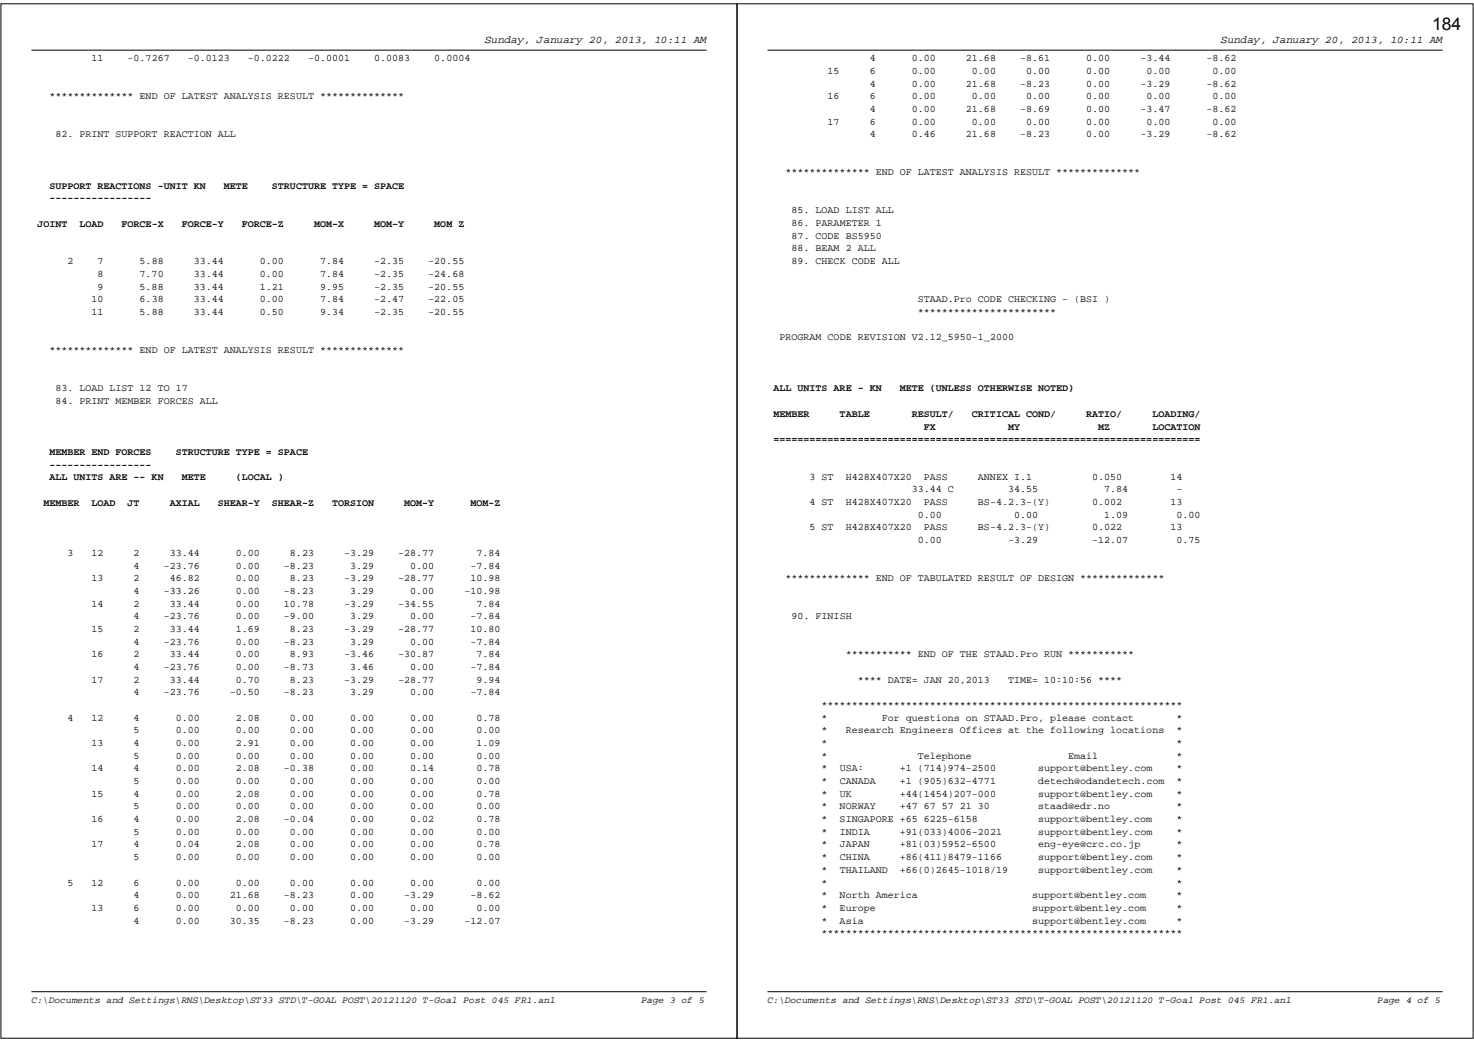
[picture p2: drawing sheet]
<svg xmlns="http://www.w3.org/2000/svg" width="297mm" height="210mm" viewBox="0 0 297 210" stroke-linecap="round" stroke-linejoin="round" font-family="sans-serif">
<defs><g id="words">
<text font-size="3.5" x="288.6" y="6.1">184</text>
<g font-size="2.2">
<text x="97.7" y="8.7">Sunday, January 20, 2013, 10:11 AM</text>
<text x="246" y="8.7">Sunday, January 20, 2013, 10:11 AM</text>
</g>
<g font-size="2">
<text x="18.4" y="12.3">11</text>
<text x="25.7" y="12.3">-0.7267</text>
<text x="37.8" y="12.3">-0.0123</text>
<text x="50" y="12.3">-0.0222</text>
<text x="62.1" y="12.3">-0.0001</text>
<text x="75.4" y="12.3">0.0083</text>
<text x="87.5" y="12.3">0.0004</text>
<text x="166.8" y="14.9">15</text>
<text x="175.3" y="12.3">4</text>
<text x="175.3" y="17.5">4</text>
<text x="175.3" y="14.9">6</text>
<text x="183.7" y="12.3">0.00</text>
<text x="183.7" y="17.5">0.00</text>
<text x="183.8" y="14.9">0.00</text>
<text x="194.7" y="12.3">21.68</text>
<text x="194.7" y="17.5">21.68</text>
<text x="195.9" y="14.9">0.00</text>
<text x="205.6" y="12.3">-8.61</text>
<text x="205.6" y="17.5">-8.23</text>
<text x="206.8" y="14.9">0.00</text>
<text x="218.9" y="12.3">0.00</text>
<text x="218.9" y="17.5">0.00</text>
<text x="218.9" y="14.9">0.00</text>
<text x="229.8" y="12.3">-3.44</text>
<text x="229.8" y="17.5">-3.29</text>
<text x="231" y="14.9">0.00</text>
<text x="243.1" y="12.3">-8.62</text>
<text x="243.1" y="17.5">-8.62</text>
<text x="244.3" y="14.9">0.00</text>
<text x="10" y="20">************** END OF LATEST ANALYSIS RESULT **************</text>
<text x="166.8" y="20">16</text>
<text x="175.3" y="22.6">4</text>
<text x="175.3" y="20">6</text>
<text x="183.7" y="22.6">0.00</text>
<text x="183.8" y="20">0.00</text>
<text x="194.7" y="22.6">21.68</text>
<text x="195.9" y="20">0.00</text>
<text x="205.6" y="22.6">-8.69</text>
<text x="206.8" y="20">0.00</text>
<text x="218.9" y="22.6">0.00</text>
<text x="218.9" y="20">0.00</text>
<text x="229.8" y="22.6">-3.47</text>
<text x="231" y="20">0.00</text>
<text x="243.1" y="22.6">-8.62</text>
<text x="244.3" y="20">0.00</text>
<text x="11.2" y="27.7">82. PRINT SUPPORT REACTION ALL</text>
<text x="166.8" y="25.1">17</text>
<text x="175.3" y="27.7">4</text>
<text x="175.3" y="25.1">6</text>
<text x="183.7" y="27.7">0.46</text>
<text x="183.8" y="25.1">0.00</text>
<text x="194.7" y="27.7">21.68</text>
<text x="195.9" y="25.1">0.00</text>
<text x="205.6" y="27.7">-8.23</text>
<text x="206.8" y="25.1">0.00</text>
<text x="218.9" y="27.7">0.00</text>
<text x="218.9" y="25.1">0.00</text>
<text x="229.8" y="27.7">-3.29</text>
<text x="231" y="25.1">0.00</text>
<text x="243.1" y="27.7">-8.62</text>
<text x="244.3" y="25.1">0.00</text>
<text x="158.3" y="35.3">************** END OF LATEST ANALYSIS RESULT **************</text>
<text x="10" y="38">SUPPORT REACTIONS -UNIT KN</text>
<text x="10" y="40.6">-----------------</text>
<text x="45.1" y="38">METE</text>
<text x="54.8" y="38">STRUCTURE TYPE = SPACE</text>
<text x="7.5" y="45.7">JOINT</text>
<text x="16" y="45.7">LOAD</text>
<text x="24.5" y="45.7">FORCE-X</text>
<text x="36.6" y="45.7">FORCE-Y</text>
<text x="48.7" y="45.7">FORCE-Z</text>
<text x="63.3" y="45.7">MOM-X</text>
<text x="75.4" y="45.7">MOM-Y</text>
<text x="87.5" y="45.7">MOM Z</text>
<text x="159.5" y="43">85. LOAD LIST ALL</text>
<text x="159.5" y="45.6">86. PARAMETER 1</text>
<text x="13.6" y="53.2">2</text>
<text x="19.7" y="53.2">7</text>
<text x="28.1" y="53.2">5.88</text>
<text x="39" y="53.2">33.44</text>
<text x="52.4" y="53.2">0.00</text>
<text x="64.5" y="53.2">7.84</text>
<text x="75.4" y="53.2">-2.35</text>
<text x="86.3" y="53.2">-20.55</text>
<text x="159.5" y="48.1">87. CODE BS5950</text>
<text x="159.5" y="50.7">88. BEAM 2 ALL</text>
<text x="159.5" y="53.2">89. CHECK CODE ALL</text>
<text x="19.7" y="55.8">8</text>
<text x="19.7" y="58.3">9</text>
<text x="28.1" y="55.8">7.70</text>
<text x="28.1" y="58.3">5.88</text>
<text x="39" y="55.8">33.44</text>
<text x="39" y="58.3">33.44</text>
<text x="52.4" y="55.8">0.00</text>
<text x="52.4" y="58.3">1.21</text>
<text x="64.5" y="55.8">7.84</text>
<text x="64.5" y="58.3">9.95</text>
<text x="75.4" y="55.8">-2.35</text>
<text x="75.4" y="58.3">-2.35</text>
<text x="86.3" y="55.8">-24.68</text>
<text x="86.3" y="58.3">-20.55</text>
<text x="18.4" y="60.9">10</text>
<text x="18.4" y="63.5">11</text>
<text x="28.1" y="60.9">6.38</text>
<text x="28.1" y="63.5">5.88</text>
<text x="39" y="60.9">33.44</text>
<text x="39" y="63.5">33.44</text>
<text x="52.4" y="60.9">0.00</text>
<text x="52.4" y="63.5">0.50</text>
<text x="64.5" y="60.9">7.84</text>
<text x="64.5" y="63.5">9.34</text>
<text x="75.4" y="60.9">-2.47</text>
<text x="75.4" y="63.5">-2.35</text>
<text x="86.3" y="60.9">-22.05</text>
<text x="86.3" y="63.5">-20.55</text>
<text x="185" y="60.9">STAAD.Pro CODE CHECKING - (BSI )</text>
<text x="185" y="63.5">***********************</text>
<text x="10" y="71.1">************** END OF LATEST ANALYSIS RESULT **************</text>
<text x="157.1" y="68.6">PROGRAM CODE REVISION V2.12_5950-1_2000</text>
<text x="11.2" y="78.8">83. LOAD LIST 12 TO 17</text>
<text x="11.2" y="81.3">84. PRINT MEMBER FORCES ALL</text>
<text x="155.9" y="78.9">ALL UNITS ARE - KN</text>
<text x="155.9" y="84">MEMBER</text>
<text x="169.2" y="84">TABLE</text>
<text x="181.3" y="78.9">METE (UNLESS OTHERWISE NOTED)</text>
<text x="183.7" y="84">RESULT/</text>
<text x="195.9" y="84">CRITICAL COND/</text>
<text x="218.9" y="84">RATIO/</text>
<text x="232.2" y="84">LOADING/</text>
<text x="155.9" y="89.1">=======================================================================</text>
<text x="186.2" y="86.6">FX</text>
<text x="203.1" y="86.6">MY</text>
<text x="221.3" y="86.6">MZ</text>
<text x="232.2" y="86.6">LOCATION</text>
<text x="10" y="91.7">MEMBER END FORCES</text>
<text x="10" y="94.2">-----------------</text>
<text x="35.4" y="91.7">STRUCTURE TYPE = SPACE</text>
<text x="8.8" y="101.9">MEMBER</text>
<text x="10" y="96.8">ALL UNITS ARE -- KN</text>
<text x="18.4" y="101.9">LOAD</text>
<text x="25.7" y="101.9">JT</text>
<text x="34.2" y="101.9">AXIAL</text>
<text x="36.6" y="96.8">METE</text>
<text x="43.9" y="101.9">SHEAR-Y</text>
<text x="47.5" y="96.8">(LOCAL )</text>
<text x="54.8" y="101.9">SHEAR-Z</text>
<text x="66.9" y="101.9">TORSION</text>
<text x="81.5" y="101.9">MOM-Y</text>
<text x="94.8" y="101.9">MOM-Z</text>
<text x="163.1" y="96.7">3 ST</text>
<text x="163.1" y="101.8">4 ST</text>
<text x="170.4" y="96.7">H428X407X20</text>
<text x="170.4" y="101.8">H428X407X20</text>
<text x="183.7" y="99.2">33.44 C</text>
<text x="186.2" y="96.7">PASS</text>
<text x="186.2" y="101.8">PASS</text>
<text x="197.1" y="96.7">ANNEX I.1</text>
<text x="197.1" y="101.8">BS-4.2.3-(Y)</text>
<text x="203.1" y="99.2">34.55</text>
<text x="220.1" y="96.7">0.050</text>
<text x="220.1" y="101.8">0.002</text>
<text x="222.5" y="99.2">7.84</text>
<text x="235.9" y="96.7">14</text>
<text x="235.9" y="101.8">13</text>
<text x="237.1" y="99.2">-</text>
<text x="163.1" y="106.9">5 ST</text>
<text x="170.4" y="106.9">H428X407X20</text>
<text x="185" y="104.3">0.00</text>
<text x="186.2" y="106.9">PASS</text>
<text x="197.1" y="106.9">BS-4.2.3-(Y)</text>
<text x="204.4" y="104.3">0.00</text>
<text x="220.1" y="106.9">0.022</text>
<text x="222.5" y="104.3">1.09</text>
<text x="235.9" y="106.9">13</text>
<text x="237.1" y="104.3">0.00</text>
<text x="13.6" y="112">3</text>
<text x="18.4" y="112">12</text>
<text x="26.9" y="112">2</text>
<text x="34.2" y="112">33.44</text>
<text x="47.5" y="112">0.00</text>
<text x="58.4" y="112">8.23</text>
<text x="69.3" y="112">-3.29</text>
<text x="80.2" y="112">-28.77</text>
<text x="96" y="112">7.84</text>
<text x="185" y="109.5">0.00</text>
<text x="203.1" y="109.5">-3.29</text>
<text x="220.1" y="109.5">-12.07</text>
<text x="237.1" y="109.5">0.75</text>
<text x="18.4" y="117.1">13</text>
<text x="26.9" y="114.6">4</text>
<text x="26.9" y="119.7">4</text>
<text x="26.9" y="117.1">2</text>
<text x="33" y="114.6">-23.76</text>
<text x="33" y="119.7">-33.26</text>
<text x="34.2" y="117.1">46.82</text>
<text x="47.5" y="114.6">0.00</text>
<text x="47.5" y="119.7">0.00</text>
<text x="47.5" y="117.1">0.00</text>
<text x="57.2" y="114.6">-8.23</text>
<text x="57.2" y="119.7">-8.23</text>
<text x="58.4" y="117.1">8.23</text>
<text x="69.3" y="117.1">-3.29</text>
<text x="70.6" y="114.6">3.29</text>
<text x="70.6" y="119.7">3.29</text>
<text x="80.2" y="117.1">-28.77</text>
<text x="82.7" y="114.6">0.00</text>
<text x="82.7" y="119.7">0.00</text>
<text x="93.6" y="119.7">-10.98</text>
<text x="94.8" y="114.6">-7.84</text>
<text x="94.8" y="117.1">10.98</text>
<text x="158.3" y="117.1">************** END OF TABULATED RESULT OF DESIGN **************</text>
<text x="18.4" y="122.2">14</text>
<text x="26.9" y="124.8">4</text>
<text x="26.9" y="122.2">2</text>
<text x="33" y="124.8">-23.76</text>
<text x="34.2" y="122.2">33.44</text>
<text x="47.5" y="124.8">0.00</text>
<text x="47.5" y="122.2">0.00</text>
<text x="57.2" y="124.8">-9.00</text>
<text x="57.2" y="122.2">10.78</text>
<text x="69.3" y="122.2">-3.29</text>
<text x="70.6" y="124.8">3.29</text>
<text x="80.2" y="122.2">-34.55</text>
<text x="82.7" y="124.8">0.00</text>
<text x="94.8" y="124.8">-7.84</text>
<text x="96" y="122.2">7.84</text>
<text x="159.5" y="124.8">90. FINISH</text>
<text x="18.4" y="127.3">15</text>
<text x="26.9" y="129.9">4</text>
<text x="26.9" y="127.3">2</text>
<text x="33" y="129.9">-23.76</text>
<text x="34.2" y="127.3">33.44</text>
<text x="47.5" y="129.9">0.00</text>
<text x="47.5" y="127.3">1.69</text>
<text x="57.2" y="129.9">-8.23</text>
<text x="58.4" y="127.3">8.23</text>
<text x="69.3" y="127.3">-3.29</text>
<text x="70.6" y="129.9">3.29</text>
<text x="80.2" y="127.3">-28.77</text>
<text x="82.7" y="129.9">0.00</text>
<text x="94.8" y="129.9">-7.84</text>
<text x="94.8" y="127.3">10.80</text>
<text x="18.4" y="132.5">16</text>
<text x="18.4" y="137.6">17</text>
<text x="26.9" y="135">4</text>
<text x="26.9" y="132.5">2</text>
<text x="26.9" y="137.6">2</text>
<text x="33" y="135">-23.76</text>
<text x="34.2" y="132.5">33.44</text>
<text x="34.2" y="137.6">33.44</text>
<text x="47.5" y="135">0.00</text>
<text x="47.5" y="132.5">0.00</text>
<text x="47.5" y="137.6">0.70</text>
<text x="57.2" y="135">-8.73</text>
<text x="58.4" y="132.5">8.93</text>
<text x="58.4" y="137.6">8.23</text>
<text x="69.3" y="132.5">-3.46</text>
<text x="69.3" y="137.6">-3.29</text>
<text x="70.6" y="135">3.46</text>
<text x="80.2" y="132.5">-30.87</text>
<text x="80.2" y="137.6">-28.77</text>
<text x="82.7" y="135">0.00</text>
<text x="94.8" y="135">-7.84</text>
<text x="96" y="132.5">7.84</text>
<text x="96" y="137.6">9.94</text>
<text x="170.4" y="132.5">*********** END OF THE STAAD.Pro RUN ***********</text>
<text x="172.8" y="137.6">**** DATE= JAN 20,2013</text>
<text x="203.1" y="137.6">TIME= 10:10:56 ****</text>
<text x="26.9" y="140.1">4</text>
<text x="33" y="140.1">-23.76</text>
<text x="46.3" y="140.1">-0.50</text>
<text x="57.2" y="140.1">-8.23</text>
<text x="70.6" y="140.1">3.29</text>
<text x="82.7" y="140.1">0.00</text>
<text x="94.8" y="140.1">-7.84</text>
<text x="165.6" y="142.7">************************************************************</text>
<text x="13.6" y="145.2">4</text>
<text x="18.4" y="145.2">12</text>
<text x="26.9" y="147.8">5</text>
<text x="26.9" y="145.2">4</text>
<text x="35.4" y="147.8">0.00</text>
<text x="35.4" y="145.2">0.00</text>
<text x="47.5" y="147.8">0.00</text>
<text x="47.5" y="145.2">2.08</text>
<text x="58.4" y="147.8">0.00</text>
<text x="58.4" y="145.2">0.00</text>
<text x="70.6" y="147.8">0.00</text>
<text x="70.6" y="145.2">0.00</text>
<text x="82.7" y="147.8">0.00</text>
<text x="82.7" y="145.2">0.00</text>
<text x="96" y="147.8">0.00</text>
<text x="96" y="145.2">0.78</text>
<text x="165.6" y="145.2">*</text>
<text x="165.6" y="147.8">*</text>
<text x="170.4" y="147.8">Research Engineers Offices at the following locations</text>
<text x="177.7" y="145.2">For questions on STAAD.Pro, please contact</text>
<text x="237.1" y="145.2">*</text>
<text x="237.1" y="147.8">*</text>
<text x="18.4" y="150.3">13</text>
<text x="18.4" y="155.5">14</text>
<text x="26.9" y="152.9">5</text>
<text x="26.9" y="150.3">4</text>
<text x="26.9" y="155.5">4</text>
<text x="35.4" y="152.9">0.00</text>
<text x="35.4" y="150.3">0.00</text>
<text x="35.4" y="155.5">0.00</text>
<text x="47.5" y="152.9">0.00</text>
<text x="47.5" y="150.3">2.91</text>
<text x="47.5" y="155.5">2.08</text>
<text x="57.2" y="155.5">-0.38</text>
<text x="58.4" y="152.9">0.00</text>
<text x="58.4" y="150.3">0.00</text>
<text x="70.6" y="152.9">0.00</text>
<text x="70.6" y="150.3">0.00</text>
<text x="70.6" y="155.5">0.00</text>
<text x="82.7" y="152.9">0.00</text>
<text x="82.7" y="150.3">0.00</text>
<text x="82.7" y="155.5">0.14</text>
<text x="96" y="152.9">0.00</text>
<text x="96" y="150.3">1.09</text>
<text x="96" y="155.5">0.78</text>
<text x="165.6" y="150.3">*</text>
<text x="165.6" y="152.9">*</text>
<text x="165.6" y="155.5">*</text>
<text x="169.2" y="155.5">USA:</text>
<text x="181.3" y="155.5">+1 (714)974-2500</text>
<text x="185" y="152.9">Telephone</text>
<text x="209.2" y="155.5">support@bentley.com</text>
<text x="215.3" y="152.9">Email</text>
<text x="237.1" y="150.3">*</text>
<text x="237.1" y="152.9">*</text>
<text x="237.1" y="155.5">*</text>
<text x="18.4" y="160.6">15</text>
<text x="26.9" y="158">5</text>
<text x="26.9" y="160.6">4</text>
<text x="35.4" y="158">0.00</text>
<text x="35.4" y="160.6">0.00</text>
<text x="47.5" y="158">0.00</text>
<text x="47.5" y="160.6">2.08</text>
<text x="58.4" y="158">0.00</text>
<text x="58.4" y="160.6">0.00</text>
<text x="70.6" y="158">0.00</text>
<text x="70.6" y="160.6">0.00</text>
<text x="82.7" y="158">0.00</text>
<text x="82.7" y="160.6">0.00</text>
<text x="96" y="158">0.00</text>
<text x="96" y="160.6">0.78</text>
<text x="165.6" y="158">*</text>
<text x="165.6" y="160.6">*</text>
<text x="169.2" y="158">CANADA</text>
<text x="169.2" y="160.6">UK</text>
<text x="181.3" y="160.6">+44(1454)207-000</text>
<text x="181.3" y="158">+1 (905)632-4771</text>
<text x="209.2" y="160.6">support@bentley.com</text>
<text x="209.2" y="158">detech@odandetech.com</text>
<text x="237.1" y="160.6">*</text>
<text x="237.1" y="158">*</text>
<text x="18.4" y="165.7">16</text>
<text x="26.9" y="163.1">5</text>
<text x="26.9" y="165.7">4</text>
<text x="35.4" y="163.1">0.00</text>
<text x="35.4" y="165.7">0.00</text>
<text x="47.5" y="163.1">0.00</text>
<text x="47.5" y="165.7">2.08</text>
<text x="57.2" y="165.7">-0.04</text>
<text x="58.4" y="163.1">0.00</text>
<text x="70.6" y="163.1">0.00</text>
<text x="70.6" y="165.7">0.00</text>
<text x="82.7" y="163.1">0.00</text>
<text x="82.7" y="165.7">0.02</text>
<text x="96" y="163.1">0.00</text>
<text x="96" y="165.7">0.78</text>
<text x="165.6" y="163.1">*</text>
<text x="165.6" y="165.7">*</text>
<text x="169.2" y="163.1">NORWAY</text>
<text x="169.2" y="165.7">SINGAPORE +65 6225-6158</text>
<text x="181.3" y="163.1">+47 67 57 21 30</text>
<text x="209.2" y="163.1">staad@edr.no</text>
<text x="209.2" y="165.7">support@bentley.com</text>
<text x="237.1" y="163.1">*</text>
<text x="237.1" y="165.7">*</text>
<text x="18.4" y="170.8">17</text>
<text x="26.9" y="168.2">5</text>
<text x="26.9" y="173.3">5</text>
<text x="26.9" y="170.8">4</text>
<text x="35.4" y="168.2">0.00</text>
<text x="35.4" y="173.3">0.00</text>
<text x="35.4" y="170.8">0.04</text>
<text x="47.5" y="168.2">0.00</text>
<text x="47.5" y="173.3">0.00</text>
<text x="47.5" y="170.8">2.08</text>
<text x="58.4" y="168.2">0.00</text>
<text x="58.4" y="173.3">0.00</text>
<text x="58.4" y="170.8">0.00</text>
<text x="70.6" y="168.2">0.00</text>
<text x="70.6" y="173.3">0.00</text>
<text x="70.6" y="170.8">0.00</text>
<text x="82.7" y="168.2">0.00</text>
<text x="82.7" y="173.3">0.00</text>
<text x="82.7" y="170.8">0.00</text>
<text x="96" y="168.2">0.00</text>
<text x="96" y="173.3">0.00</text>
<text x="96" y="170.8">0.78</text>
<text x="165.6" y="168.2">*</text>
<text x="165.6" y="170.8">*</text>
<text x="165.6" y="173.3">*</text>
<text x="169.2" y="168.2">INDIA</text>
<text x="169.2" y="170.8">JAPAN</text>
<text x="169.2" y="173.3">CHINA</text>
<text x="181.3" y="168.2">+91(033)4006-2021</text>
<text x="181.3" y="170.8">+81(03)5952-6500</text>
<text x="181.3" y="173.3">+86(411)8479-1166</text>
<text x="209.2" y="170.8">eng-eye@crc.co.jp</text>
<text x="209.2" y="168.2">support@bentley.com</text>
<text x="209.2" y="173.3">support@bentley.com</text>
<text x="237.1" y="170.8">*</text>
<text x="237.1" y="168.2">*</text>
<text x="237.1" y="173.3">*</text>
<text x="13.6" y="178.5">5</text>
<text x="18.4" y="178.5">12</text>
<text x="26.9" y="178.5">6</text>
<text x="35.4" y="178.5">0.00</text>
<text x="47.5" y="178.5">0.00</text>
<text x="58.4" y="178.5">0.00</text>
<text x="70.6" y="178.5">0.00</text>
<text x="82.7" y="178.5">0.00</text>
<text x="96" y="178.5">0.00</text>
<text x="165.6" y="175.9">*</text>
<text x="165.6" y="178.5">*</text>
<text x="169.2" y="175.9">THAILAND</text>
<text x="181.3" y="175.9">+66(0)2645-1018/19</text>
<text x="209.2" y="175.9">support@bentley.com</text>
<text x="237.1" y="178.5">*</text>
<text x="237.1" y="175.9">*</text>
<text x="18.4" y="183.6">13</text>
<text x="26.9" y="181">4</text>
<text x="26.9" y="183.6">6</text>
<text x="35.4" y="181">0.00</text>
<text x="35.4" y="183.6">0.00</text>
<text x="46.3" y="181">21.68</text>
<text x="47.5" y="183.6">0.00</text>
<text x="57.2" y="181">-8.23</text>
<text x="58.4" y="183.6">0.00</text>
<text x="70.6" y="181">0.00</text>
<text x="70.6" y="183.6">0.00</text>
<text x="81.5" y="181">-3.29</text>
<text x="82.7" y="183.6">0.00</text>
<text x="94.8" y="181">-8.62</text>
<text x="96" y="183.6">0.00</text>
<text x="165.6" y="181">*</text>
<text x="165.6" y="183.6">*</text>
<text x="169.2" y="181">North America</text>
<text x="169.2" y="183.6">Europe</text>
<text x="208" y="181">support@bentley.com</text>
<text x="208" y="183.6">support@bentley.com</text>
<text x="237.1" y="181">*</text>
<text x="237.1" y="183.6">*</text>
<text x="26.9" y="186.1">4</text>
<text x="35.4" y="186.1">0.00</text>
<text x="46.3" y="186.1">30.35</text>
<text x="57.2" y="186.1">-8.23</text>
<text x="70.6" y="186.1">0.00</text>
<text x="81.5" y="186.1">-3.29</text>
<text x="93.6" y="186.1">-12.07</text>
<text x="165.6" y="186.1">*</text>
<text x="165.6" y="188.7">************************************************************</text>
<text x="169.2" y="186.1">Asia</text>
<text x="208" y="186.1">support@bentley.com</text>
<text x="237.1" y="186.1">*</text>
</g>
<g font-size="1.9">
<text x="6.3" y="202.1">C:\Documents and Settings\RNS\Desktop\ST33 STD\T-GOAL POST\20121120 T-Goal Post 045 FR1.anl</text>
<text x="129.2" y="202.1">Page 3 of 5</text>
<text x="154.7" y="202.1">C:\Documents and Settings\RNS\Desktop\ST33 STD\T-GOAL POST\20121120 T-Goal Post 045 FR1.anl</text>
<text x="277.6" y="202.1">Page 4 of 5</text>
</g>
</g></defs>
<path d="M6.3 10.1h136.1" fill="none" stroke="#000" stroke-width=".2"/>
<g fill="#fff">
<path d="M97.7 6.9h44.9v2.4h-44.9z"/>
<path d="M6.3 10.7h88.5v2.2h-88.5z"/>
<path d="M6.3 13.3h1.2v2.2h-1.2z"/>
<path d="M6.3 15.8h1.2v2.2h-1.2z"/>
<path d="M6.3 18.4h75.2v2.2h-75.2z"/>
<path d="M6.3 21h1.2v2.1h-1.2z"/>
<path d="M6.3 23.5h1.2v2.2h-1.2z"/>
<path d="M6.3 26.1h41.2v2.1h-41.2z"/>
<path d="M6.3 31.2h1.2v2.1h-1.2z"/>
<path d="M6.3 33.7h1.2v2.2h-1.2z"/>
<path d="M6.3 36.3h75.2v2.3h-75.2z"/>
<path d="M6.3 38.8h24.3v2.4h-24.3z"/>
<path d="M6.3 41.4h1.2v2.2h-1.2z"/>
<path d="M6.3 44h87.3v2.3h-87.3z"/>
<path d="M6.3 46.5h1.2v2.2h-1.2z"/>
<path d="M6.3 51.6h87.3v2.2h-87.3z"/>
<path d="M6.3 54.2h87.3v2.1h-87.3z"/>
<path d="M6.3 56.7h87.3v2.2h-87.3z"/>
<path d="M6.3 59.3h87.3v2.2h-87.3z"/>
<path d="M6.3 61.8h87.3v2.2h-87.3z"/>
<path d="M6.3 64.4h1.2v2.2h-1.2z"/>
<path d="M6.3 67h1.2v2.1h-1.2z"/>
<path d="M6.3 69.5h75.2v2.2h-75.2z"/>
<path d="M6.3 72.1h1.2v2.1h-1.2z"/>
<path d="M6.3 74.6h1.2v2.2h-1.2z"/>
<path d="M6.3 77.2h31.5v2.1h-31.5z"/>
<path d="M6.3 79.7h37.6v2.2h-37.6z"/>
<path d="M6.3 84.8h1.2v2.2h-1.2z"/>
<path d="M6.3 87.4h1.2v2.2h-1.2z"/>
<path d="M6.3 90h55.8v2.3h-55.8z"/>
<path d="M6.3 92.5h24.3v2.3h-24.3z"/>
<path d="M6.3 95.1h50.9v2.3h-50.9z"/>
<path d="M6.3 97.6h1.2v2.2h-1.2z"/>
<path d="M6.3 100.2h94.6v2.3h-94.6z"/>
<path d="M6.3 102.7h1.2v2.2h-1.2z"/>
<path d="M6.3 107.8h1.2v2.2h-1.2z"/>
<path d="M6.3 110.4h94.6v2.2h-94.6z"/>
<path d="M6.3 113h94.6v2.1h-94.6z"/>
<path d="M6.3 115.5h94.6v2.2h-94.6z"/>
<path d="M6.3 118.1h94.6v2.1h-94.6z"/>
<path d="M6.3 120.6h94.6v2.2h-94.6z"/>
<path d="M6.3 123.2h94.6v2.1h-94.6z"/>
<path d="M6.3 125.7h94.6v2.2h-94.6z"/>
<path d="M6.3 128.3h94.6v2.2h-94.6z"/>
<path d="M6.3 130.8h94.6v2.2h-94.6z"/>
<path d="M6.3 133.4h94.6v2.2h-94.6z"/>
<path d="M6.3 136h94.6v2.1h-94.6z"/>
<path d="M6.3 138.5h94.6v2.2h-94.6z"/>
<path d="M6.3 141.1h1.2v2.1h-1.2z"/>
<path d="M6.3 143.6h94.6v2.2h-94.6z"/>
<path d="M6.3 146.2h94.6v2.1h-94.6z"/>
<path d="M6.3 148.7h94.6v2.2h-94.6z"/>
<path d="M6.3 151.3h94.6v2.2h-94.6z"/>
<path d="M6.3 153.8h94.6v2.2h-94.6z"/>
<path d="M6.3 156.4h94.6v2.2h-94.6z"/>
<path d="M6.3 159h94.6v2.1h-94.6z"/>
<path d="M6.3 161.5h94.6v2.2h-94.6z"/>
<path d="M6.3 164.1h94.6v2.1h-94.6z"/>
<path d="M6.3 166.6h94.6v2.2h-94.6z"/>
<path d="M6.3 169.2h94.6v2.1h-94.6z"/>
<path d="M6.3 171.7h94.6v2.2h-94.6z"/>
<path d="M6.3 174.3h1.2v2.2h-1.2z"/>
<path d="M6.3 176.8h94.6v2.2h-94.6z"/>
<path d="M6.3 179.4h94.6v2.2h-94.6z"/>
<path d="M6.3 182h94.6v2.1h-94.6z"/>
<path d="M6.3 184.5h94.6v2.2h-94.6z"/>
</g>
<path d="M6.3 199.8h136.1" fill="none" stroke="#000" stroke-width=".2"/>
<g fill="#fff">
<path d="M129.2 200.5h13.2v2.2h-13.2z"/>
<path d="M6.3 200.5h109v2.2h-109z"/>
</g>
<path d="M.2 .8h148.3v208.4h-148.3zM154.7 10.1h136" fill="none" stroke="#000" stroke-width=".2"/>
<g fill="#fff">
<path d="M246 6.9h45v2.4h-45z"/>
<path d="M154.7 10.7h94.5v2.2h-94.5z"/>
<path d="M154.7 13.3h94.5v2.2h-94.5z"/>
<path d="M154.7 15.8h94.5v2.2h-94.5z"/>
<path d="M154.7 18.4h94.5v2.2h-94.5z"/>
<path d="M154.7 21h94.5v2.1h-94.5z"/>
<path d="M154.7 23.5h94.5v2.2h-94.5z"/>
<path d="M154.7 26.1h94.5v2.1h-94.5z"/>
<path d="M154.7 28.6h1.2v2.2h-1.2z"/>
<path d="M154.7 31.2h1.2v2.1h-1.2z"/>
<path d="M154.7 33.7h75.1v2.2h-75.1z"/>
<path d="M154.7 36.3h1.2v2.2h-1.2z"/>
<path d="M154.7 38.8h1.2v2.2h-1.2z"/>
<path d="M154.7 41.4h25.4v2.2h-25.4z"/>
<path d="M154.7 44h23v2.1h-23z"/>
<path d="M154.7 46.5h23v2.2h-23z"/>
<path d="M154.7 49.1h21.8v2.1h-21.8z"/>
<path d="M154.7 51.6h26.6v2.2h-26.6z"/>
<path d="M154.7 54.2h1.2v2.1h-1.2z"/>
<path d="M154.7 56.7h1.2v2.2h-1.2z"/>
<path d="M154.7 59.3h69.1v2.2h-69.1z"/>
<path d="M154.7 61.8h58.1v2.2h-58.1z"/>
<path d="M154.7 67h49.7v2.1h-49.7z"/>
<path d="M154.7 72.1h1.2v2.1h-1.2z"/>
<path d="M154.7 74.6h1.2v2.2h-1.2z"/>
<path d="M154.7 77.2h61.8v2.3h-61.8z"/>
<path d="M154.7 79.7h1.2v2.2h-1.2z"/>
<path d="M154.7 82.3h87.2v2.3h-87.2z"/>
<path d="M154.7 84.8h87.2v2.4h-87.2z"/>
<path d="M154.7 87.4h87.2v2.3h-87.2z"/>
<path d="M154.7 90h1.2v2.1h-1.2z"/>
<path d="M154.7 95.1h83.6v2.1h-83.6z"/>
<path d="M154.7 97.6h83.6v2.2h-83.6z"/>
<path d="M154.7 100.2h83.6v2.1h-83.6z"/>
<path d="M154.7 102.7h87.2v2.2h-87.2z"/>
<path d="M154.7 105.3h83.6v2.2h-83.6z"/>
<path d="M154.7 107.8h87.2v2.2h-87.2z"/>
<path d="M154.7 110.4h1.2v2.2h-1.2z"/>
<path d="M154.7 113h1.2v2.1h-1.2z"/>
<path d="M154.7 115.5h80v2.2h-80z"/>
<path d="M154.7 118.1h1.2v2.1h-1.2z"/>
<path d="M154.7 120.6h1.2v2.2h-1.2z"/>
<path d="M154.7 123.2h16.9v2.1h-16.9z"/>
<path d="M154.7 125.7h1.2v2.2h-1.2z"/>
<path d="M154.7 128.3h1.2v2.2h-1.2z"/>
<path d="M154.7 130.8h73.9v2.2h-73.9z"/>
<path d="M154.7 133.4h1.2v2.2h-1.2z"/>
<path d="M154.7 136h71.5v2.1h-71.5z"/>
<path d="M154.7 138.5h1.2v2.2h-1.2z"/>
<path d="M154.7 141.1h83.6v2.1h-83.6z"/>
<path d="M154.7 143.6h83.6v2.2h-83.6z"/>
<path d="M154.7 146.2h83.6v2.1h-83.6z"/>
<path d="M154.7 148.7h83.6v2.2h-83.6z"/>
<path d="M154.7 151.3h83.6v2.2h-83.6z"/>
<path d="M154.7 153.8h83.6v2.2h-83.6z"/>
<path d="M154.7 156.4h83.6v2.2h-83.6z"/>
<path d="M154.7 159h83.6v2.1h-83.6z"/>
<path d="M154.7 161.5h83.6v2.2h-83.6z"/>
<path d="M154.7 164.1h83.6v2.1h-83.6z"/>
<path d="M154.7 166.6h83.6v2.2h-83.6z"/>
<path d="M154.7 169.2h83.6v2.1h-83.6z"/>
<path d="M154.7 171.7h83.6v2.2h-83.6z"/>
<path d="M154.7 174.3h83.6v2.2h-83.6z"/>
<path d="M154.7 176.8h83.6v2.2h-83.6z"/>
<path d="M154.7 179.4h83.6v2.2h-83.6z"/>
<path d="M154.7 182h83.6v2.1h-83.6z"/>
<path d="M154.7 184.5h83.6v2.2h-83.6z"/>
<path d="M154.7 187.1h83.6v2.1h-83.6z"/>
</g>
<path d="M154.7 199.8h136" fill="none" stroke="#000" stroke-width=".2"/>
<g fill="#fff">
<path d="M277.6 200.5h13.1v2.2h-13.1z"/>
<path d="M154.7 200.5h108.9v2.2h-108.9z"/>
</g>
<path d="M148.5 .8h148.4v208.4h-148.4z" fill="none" stroke="#000" stroke-width=".2"/>
<use href="#words"/>
</svg>
